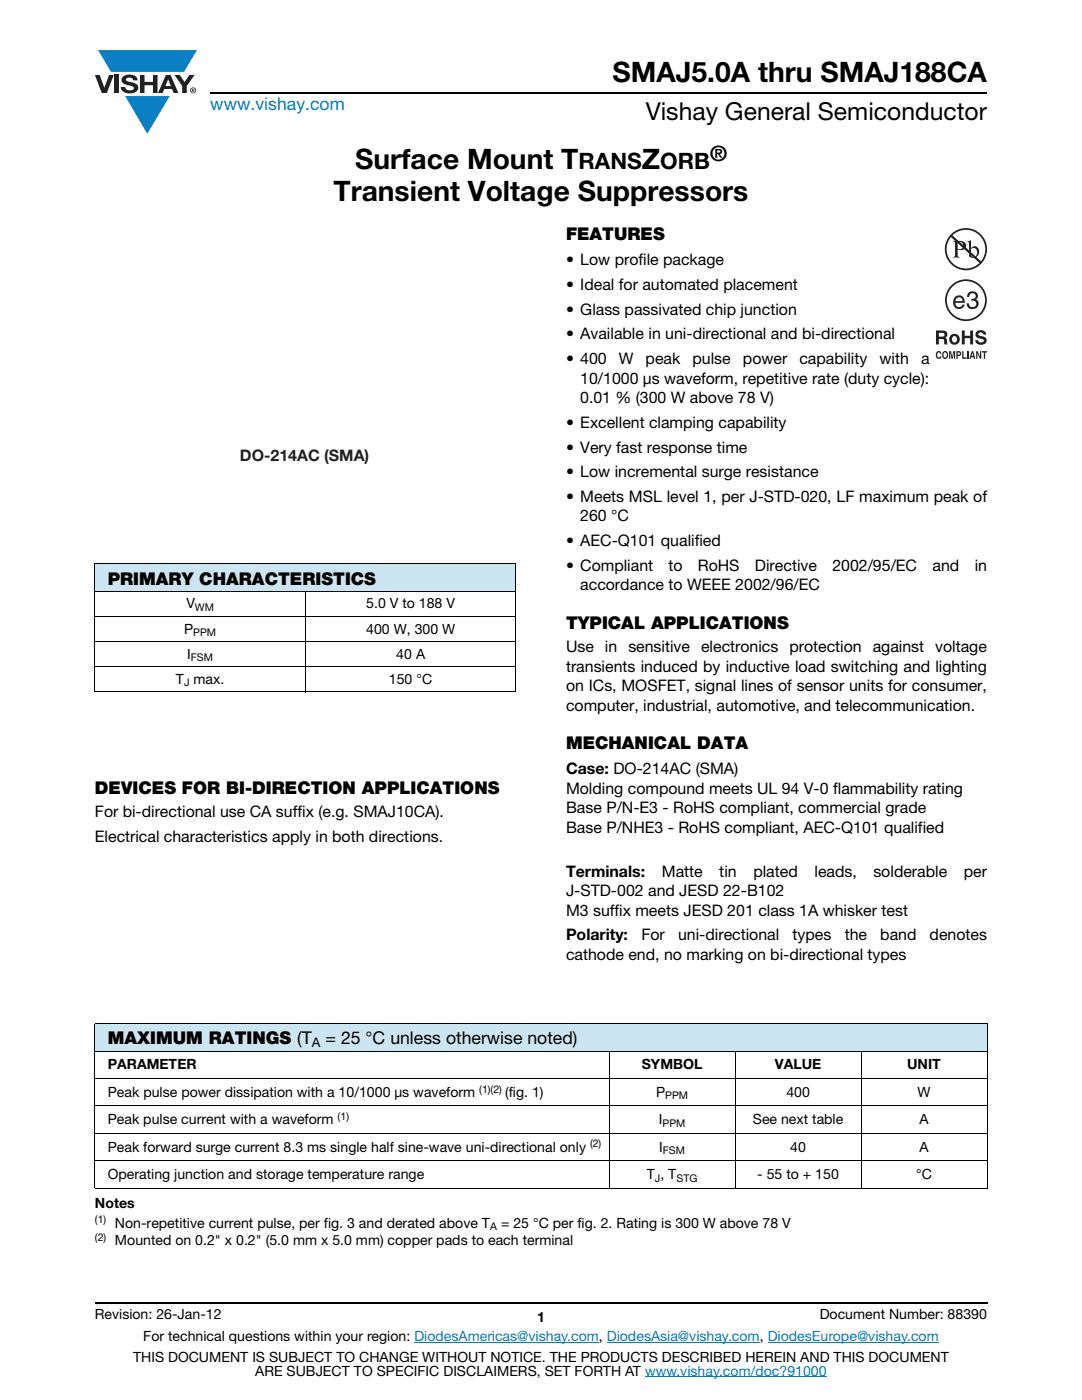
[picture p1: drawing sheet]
<svg xmlns="http://www.w3.org/2000/svg" width="216mm" height="279mm" viewBox="0 0 216 279" stroke-linecap="round" stroke-linejoin="round" font-family="sans-serif">
<defs><g id="words">
<g font-size="5.6">
<text x="122.2" y="16.4">SMAJ5.0A thru SMAJ188CA</text>
<text x="70.8" y="33.8">Surface Mount T</text>
<text x="128.1" y="33.8">Z</text>
<text x="66.5" y="40.1">Transient Voltage Suppressors</text>
</g>
<text font-size="4.9" x="128.8" y="24">Vishay General Semiconductor</text>
<g font-size="4.5">
<text x="115.5" y="33.8">RANS</text>
<text x="131.7" y="33.8">ORB</text>
</g>
<text font-size="4.2" x="141.7" y="32.1">®</text>
<text font-size="3.5" fill="#007ec4" x="42" y="21.9">www.vishay.com</text>
<g font-size="3.5">
<text x="112.9" y="47.9">FEATURES</text>
<text x="21.5" y="116.6">PRIMARY CHARACTERISTICS</text>
<text x="112.9" y="125.5">TYPICAL APPLICATIONS</text>
<text x="112.9" y="149.5">MECHANICAL DATA</text>
<text x="18.9" y="158.4">DEVICES FOR BI-DIRECTION APPLICATIONS</text>
<text x="21.5" y="208.4">MAXIMUM RATINGS (T</text>
<text x="65" y="208.4">= 25 °C unless otherwise noted)</text>
</g>
<g font-size="3.2">
<text x="112.9" y="52.9">• Low profile package</text>
<text x="112.9" y="57.9">• Ideal for automated placement</text>
<text x="112.9" y="62.8">• Glass passivated chip junction</text>
<text x="112.9" y="67.8">• Available in uni-directional and bi-directional</text>
<text x="112.9" y="72.7">• 400</text>
<text x="115.8" y="76.6">10/1000 μs waveform, repetitive rate (duty cycle):</text>
<text x="123.5" y="72.7">W</text>
<text x="128.8" y="72.7">peak</text>
<text x="138.2" y="72.7">pulse</text>
<text x="148.2" y="72.7">power</text>
<text x="159.5" y="72.7">capability</text>
<text x="175.5" y="72.7">with</text>
<text x="183.8" y="72.7">a</text>
<text x="115.8" y="80.5">0.01 % (300 W above 78 V)</text>
<text x="112.9" y="85.4">• Excellent clamping capability</text>
<text x="112.9" y="90.3">• Very fast response time</text>
<text x="112.9" y="95.3">• Low incremental surge resistance</text>
<text x="112.9" y="100.2">• Meets MSL level 1, per J-STD-020, LF maximum peak of</text>
<text x="115.8" y="104.1">260 °C</text>
<text x="112.9" y="109">• AEC-Q101 qualified</text>
<text x="112.9" y="114">• Compliant</text>
<text x="133.4" y="114">to</text>
<text x="139.3" y="114">RoHS</text>
<text x="150.6" y="114">Directive</text>
<text x="166.1" y="114">2002/95/EC</text>
<text x="186.1" y="114">and</text>
<text x="194.5" y="114">in</text>
<text x="115.8" y="117.8">accordance to WEEE 2002/96/EC</text>
<text x="112.9" y="130.2">Use in sensitive electronics protection against voltage</text>
<text x="112.9" y="134.1">transients induced by inductive load switching and lighting</text>
<text x="112.9" y="137.9">on ICs, MOSFET, signal lines of sensor units for consumer,</text>
<text x="112.9" y="141.8">computer, industrial, automotive, and telecommunication.</text>
<text x="112.9" y="154.5">Case: DO-214AC (SMA)</text>
<text x="112.9" y="158.4">Molding compound meets UL 94 V-0 flammability rating</text>
<text x="18.9" y="163.1">For bi-directional use CA suffix (e.g. SMAJ10CA).</text>
<text x="112.9" y="162.3">Base P/N-E3 - RoHS compliant, commercial grade</text>
<text x="112.9" y="166.2">Base P/NHE3 - RoHS compliant, AEC-Q101 qualified</text>
<text x="18.9" y="168">Electrical characteristics apply in both directions.</text>
<text x="112.9" y="175">Terminals:</text>
<text x="112.9" y="178.9">J-STD-002 and JESD 22-B102</text>
<text x="132.1" y="175">Matte</text>
<text x="143.5" y="175">tin</text>
<text x="150.3" y="175">plated</text>
<text x="162.5" y="175">leads,</text>
<text x="174.3" y="175">solderable</text>
<text x="192.3" y="175">per</text>
<text x="112.9" y="182.8">M3 suffix meets JESD 201 class 1A whisker test</text>
<text x="112.9" y="187.7">Polarity:</text>
<text x="112.9" y="191.6">cathode end, no marking on bi-directional types</text>
<text x="128" y="187.7">For</text>
<text x="135.3" y="187.7">uni-directional</text>
<text x="158.2" y="187.7">types</text>
<text x="168.6" y="187.7">the</text>
<text x="175.6" y="187.7">band</text>
<text x="185.5" y="187.7">denotes</text>
</g>
<text font-size="3.2" fill="#231f20" x="47.9" y="91.9">DO-214AC (SMA)</text>
<g font-size="2.8">
<text x="37.2" y="121.4">V</text>
<text x="73.1" y="121.4">5.0 V to 188 V</text>
<text x="36.7" y="126.4">P</text>
<text x="37.4" y="131.4">I</text>
<text x="73.1" y="126.4">400 W, 300 W</text>
<text x="79.1" y="131.4">40 A</text>
<text x="35.1" y="136.4">T max.</text>
<text x="77.6" y="136.4">150 °C</text>
<text x="21.5" y="213.4">PARAMETER</text>
<text x="128.1" y="213.4">SYMBOL</text>
<text x="154.6" y="213.4">VALUE</text>
<text x="181" y="213.4">UNIT</text>
<text x="21.5" y="218.9">Peak pulse power dissipation with a 10/1000 μs waveform</text>
<text x="100.8" y="218.9">(fig. 1)</text>
<text x="130.9" y="218.9">P</text>
<text x="156.9" y="218.9">400</text>
<text x="183.1" y="218.9">W</text>
<text x="21.5" y="224.4">Peak pulse current with a waveform</text>
<text x="131.5" y="224.4">I</text>
<text x="150.2" y="224.4">See next table</text>
<text x="183.5" y="224.4">A</text>
<text x="21.5" y="229.8">Peak forward surge current 8.3 ms single half sine-wave uni-directional only</text>
<text x="131.5" y="229.8">I</text>
<text x="157.7" y="229.8">40</text>
<text x="183.5" y="229.8">A</text>
<text x="21.5" y="235.3">Operating junction and storage temperature range</text>
<text x="129.1" y="235.3">T , T</text>
<text x="151.1" y="235.3">- 55 to + 150</text>
<text x="182.8" y="235.3">°C</text>
<text x="18.9" y="241.1">Notes</text>
<text x="22.9" y="245">Non-repetitive current pulse, per fig. 3 and derated above T</text>
<text x="100" y="245">= 25 °C per fig. 2. Rating is 300 W above 78 V</text>
<text x="22.9" y="248.5">Mounted on 0.2&quot; x 0.2&quot; (5.0 mm x 5.0 mm) copper pads to each terminal</text>
<text x="18.9" y="263.3">Revision: 26-Jan-12</text>
<text x="107.2" y="263.8">1</text>
<text x="163.6" y="263.3">Document Number: 88390</text>
<text x="28.6" y="267.7">For technical questions within your region: DiodesAmericas@vishay.com, DiodesAsia@vishay.com, DiodesEurope@vishay.com</text>
<text x="26.5" y="271.7">THIS DOCUMENT IS SUBJECT TO CHANGE WITHOUT NOTICE. THE PRODUCTS DESCRIBED HEREIN AND THIS DOCUMENT</text>
<text x="50.9" y="274.6">ARE SUBJECT TO SPECIFIC DISCLAIMERS, SET FORTH AT www.vishay.com/doc?91000</text>
</g>
<text font-size="2.6" x="62.3" y="209">A</text>
<g font-size="2.1">
<text x="38.9" y="121.9">WM</text>
<text x="38.1" y="132">FSM</text>
<text x="38.6" y="127">PPM</text>
<text x="36.7" y="136.9">J</text>
<text x="95.6" y="218">(1)(2)</text>
<text x="132.7" y="219.4">PPM</text>
<text x="67.4" y="223.5">(1)</text>
<text x="132.2" y="224.9">PPM</text>
<text x="117.7" y="229">(2)</text>
<text x="132.3" y="230.3">FSM</text>
<text x="130.7" y="235.8">J</text>
<text x="135" y="235.8">STG</text>
<text x="18.9" y="244.2">(1)</text>
<text x="97.8" y="245.5">A</text>
<text x="18.9" y="247.7">(2)</text>
</g>
</g></defs>
<g fill="#0a7fc3">
<path d="M19.6 10h19.7l-2.6 4.4h-1.1h-13.5z"/>
<path d="M25 19.2h8.9l-4.5 7.5z"/>
</g>
<g fill="#231f20">
<path d="M18.9 15h1l.9 2.5 1-2.5h.9l-1.4 3.6h-1z"/>
<path d="M22.9 15h.9v3.6h-.9z"/>
<path d="M24.6 15.3a2.1 2.1 0 0 1 2.8 .3l.1 .4h-.9a.79 .79 0 0 0-.7-.5 .79 .79 0 0 0-.8 .4l.3 .3 1 .2a1.08 1.08 0 0 1 1.2 1.1 1.08 1.08 0 0 1-1.1 1.1 1.73 1.73 0 0 1-2.4-1.2h.9a.96 .96 0 0 0 .8 .6 .96 .96 0 0 0 .9-.4 1.31 1.31 0 0 0-1.2-.6 1.03 1.03 0 0 1-1.1-.6 1.03 1.03 0 0 1 .2-1.1z"/>
<path d="M27.9 15h.9v1.3h1.7v-1.3h.9v3.6h-.9v-1.6h-1.7v1.6h-.9z"/>
<path d="M34.8 15h1.1l.9 1.4 1-1.4h1l-1.5 2.2v1.4h-.9v-1.4z"/>
<path d="M33.6 15.8l.5 1.4h-1.1zM33.1 15l-1.6 3.6h1l.3-.8h1.5l.3 .8h1l-1.6-3.6z"/>
<path d="M38.1 18a.46 .46 0 0 1 .9 0 .46 .46 0 0 1-.9 0zM37.9 18a.6 .6 0 0 0 1.2 0 .6 .6 0 0 0-1.2 0z"/>
<path d="M38.4 17.8h.2v.2h-.2zM38.3 17.7v.7h.1v-.3l.4 .3-.2-.3 .2-.2-.1-.2z"/>
</g>
<path d="M42 18.6h155M18.9 260h178.1" fill="none" stroke="#000" stroke-width=".36"/>
<path d="M82.7 267.9h36.8M121.1 267.9h30.5M128.7 274.8h36.3M153.2 267.9h34.1" fill="none" stroke="#007ec4" stroke-width=".2"/>
<path d="M18.9 112.5h84.1v5.5h-84.1z" fill="#cce5f3"/>
<path d="M18.9 112.5h84.1M18.9 118h84.1M18.9 112.6v25.3M60.9 117.9v20.2M103 112.6v25.3M18.9 123h84.1M18.9 128h84.1M18.9 133h84.1M18.9 138h84.1" fill="none" stroke="#000" stroke-width=".2"/>
<g fill="#fff">
<path d="M42.4 60h36.8v32.6h-36.8z"/>
<path d="M186.7 45.5h10.3v26.1h-10.3z"/>
</g>
<g fill="#231f20">
<path d="M191.9 66h.6v1h1.1v-1h.6v2.7h-.6v-1.2h-1.1v1.2h-.6z"/>
<path d="M194.9 66.1a1.15 1.15 0 0 1 1.9 .7h-.6v-.2a.68 .68 0 0 0-.9-.1l-.1 .4 .3 .1a1.29 1.29 0 0 1 1.4 .9 1.17 1.17 0 0 1-1.2 .9 1.17 1.17 0 0 1-1.1-.9h.6v.2a.67 .67 0 0 0 1.1-.1l-.2-.3-.6-.1a.82 .82 0 0 1-.8-.6 .82 .82 0 0 1 .2-.9z"/>
<path d="M186.9 70.2l.4-.2 .3 .1 .2 .5-.6-.2a.66 .66 0 0 0 .1 1l.3-.3h.2a.54 .54 0 0 1-.4 .5 .54 .54 0 0 1-.6-.4z"/>
<path d="M189.4 70.1h.4l.2 1.2 .2-1.2h.4v1.5h-.3v-1.3l-.2 1.3h-.2l-.3-1.3v1.3h-.2z"/>
<path d="M192 70.1h.3v1.2h.6v.3h-.9z"/>
<path d="M193 70.1h.3v1.5h-.3z"/>
<path d="M194.8 70.1h.3l.5 1v-1h.2v1.5h-.3l-.5-1.1v1.1h-.2z"/>
<path d="M195.9 70.1h1.1v.3h-.4v1.2h-.3v-1.2h-.4z"/>
<path d="M193.3 58.4a1.07 1.07 0 0 1 1.3-.2 1.07 1.07 0 0 1 .5 1.2l-.4 .4a1.06 1.06 0 0 1 .5 1.4 1.06 1.06 0 0 1-1.4 .5l-.2-.1a1.02 1.02 0 0 1-.7-1.1h.4a.71 .71 0 0 0 1 .8 .71 .71 0 0 0 .2-1.2l-.7-.1v-.4a.59 .59 0 0 0 .9-.4 .59 .59 0 0 0-.6-.7 .66 .66 0 0 0-.7 .8h-.4z"/>
<path d="M187.3 66.4v.8l1-.1a.39 .39 0 0 0 0-.6zM186.8 66h1.4a.79 .79 0 0 1 .8 .4 .79 .79 0 0 1-.1 .9l-.3 .1a.98 .98 0 0 1 .4 1.2l.1 .1h-.6l-.3-1h-.9v1h-.5z"/>
<path d="M190.2 67.1a.63 .63 0 0 0-.2 .8 .63 .63 0 0 0 .7 .4 .63 .63 0 0 0 .2-.8 .63 .63 0 0 0-.7-.4zM189.4 67.7a1.1 1.1 0 0 1 2.2 0 1.1 1.1 0 0 1-2.2 0z"/>
<path d="M188.4 70.4a.64 .64 0 0 0 .2 1l.1-.1a.64 .64 0 0 0-.1-1zM188.2 70.2l.2-.1a.56 .56 0 0 1 .7 .3 .82 .82 0 0 1-.5 1.2h-.2a.89 .89 0 0 1-.2-1.4z"/>
<path d="M191.1 70.3v.5l.4-.1v-.3zM190.8 70.1h.6a.5 .5 0 0 1 .4 .5 .5 .5 0 0 1-.4 .5h-.3v.5h-.3z"/>
<path d="M194 70.4l-.1 .6h.3zM193.9 70.1h.3l.4 1.5h-.3v-.3h-.5l-.1 .3h-.3z"/>
<path d="M191.1 48.3v1.3a.75 .75 0 0 0 1.1-.6 .75 .75 0 0 0-1.1-.7zM190.1 48.1a2.81 2.81 0 0 1 2.5 .3 .97 .97 0 0 1-.1 1.2 .97 .97 0 0 1-1.2 .3l-.2-.1v1.1v.2l.5 .3h-1.5l.3-.2 .2-.3v-2.3l-.1-.3z"/>
<path d="M193.8 49.7v1.4l.1 .1a.72 .72 0 0 0 .8 0 .72 .72 0 0 0 .3-.8 .72 .72 0 0 0-.4-.8 .72 .72 0 0 0-.8 .1zM193 48.2l.8-.2v1.6a.89 .89 0 0 1 1.1-.4 .89 .89 0 0 1 .5 1 1.23 1.23 0 0 1-.7 1.2 1.23 1.23 0 0 1-1.3-.2l-.1-2.7z"/>
<path d="M190 47a3.9 3.9 0 0 1 5.3-.1 3.9 3.9 0 0 1 .4 5.2zM189.7 47.3l5.8 5.2a3.9 3.9 0 0 1-5.4 .1 3.9 3.9 0 0 1-.4-5.3zM188.5 49.7a4.2 4.2 0 0 0 8.5 0 4.2 4.2 0 0 0-8.5 0z"/>
<path d="M188.9 59.9a3.8 3.8 0 0 1 7.7 0 3.8 3.8 0 0 1-7.7 0zM188.6 59.9a4.2 4.2 0 0 0 8.3 0 4.2 4.2 0 0 0-8.3 0z"/>
<path d="M190.8 59.6l-.2 .5h1.5a.7 .7 0 0 0-.4-.7 .7 .7 0 0 0-.9 .2zM190.6 59.2a1.18 1.18 0 0 1 1.4-.1 1.18 1.18 0 0 1 .5 1.3h-1.9a.73 .73 0 0 0 .6 .9 .73 .73 0 0 0 .8-.5h.5a1.21 1.21 0 0 1-1.6 .8 1.21 1.21 0 0 1-.7-1.7z"/>
</g>
<path d="M18.9 204.3h178.1v5.5h-178.1z" fill="#cce5f3"/>
<g fill="#fff">
<path d="M18.9 209.8h102.7v5.4h-102.7z"/>
<path d="M121.6 209.8h25.1v5.4h-25.1z"/>
<path d="M146.7 209.8h25.1v5.4h-25.1z"/>
<path d="M171.8 209.8h25.2v5.4h-25.2z"/>
</g>
<path d="M18.9 204.3h178.1M18.9 209.8h178.1M18.9 215.2h178.1M18.9 204.4v32.6M121.6 209.7v27.5M146.7 209.7v27.5M171.8 209.7v27.5M197 204.4v32.6M18.9 220.7h178.1M18.9 226.2h178.1M18.9 231.6h178.1M18.9 237.1h178.1" fill="none" stroke="#000" stroke-width=".2"/>
<use href="#words"/>
</svg>
